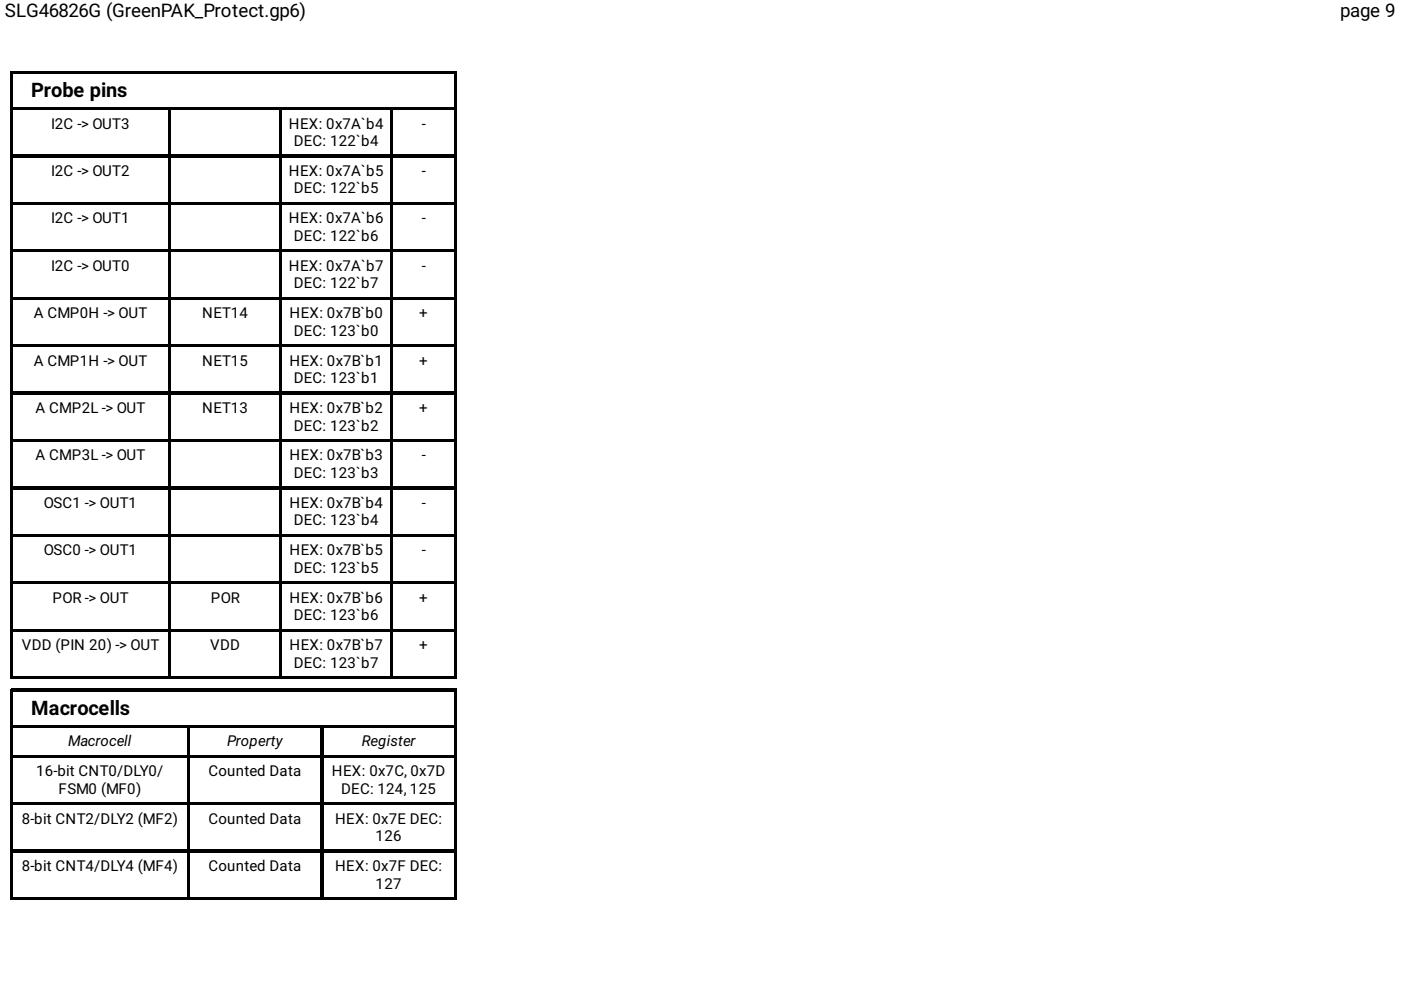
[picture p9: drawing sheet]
<svg xmlns="http://www.w3.org/2000/svg" width="297mm" height="210mm" viewBox="0 0 297 210" stroke-linecap="round" stroke-linejoin="round" font-family="sans-serif">
<defs><g id="words">
<g font-size="4.2">
<text x="6.6" y="20.6">Probe pins</text>
<text x="6.6" y="151.6">Macrocells</text>
</g>
<g font-size="4">
<text x="1.1" y="3.7">SLG46826G (GreenPAK_Protect.gp6)</text>
<text x="284.2" y="3.7">page 9</text>
</g>
<g font-size="3.2">
<text x="10.8" y="27.3">I2C -&gt; OUT3</text>
<text x="61.3" y="27.3">HEX: 0x7A`b4</text>
<text x="89.4" y="27.3">-</text>
<text x="62.3" y="31">DEC: 122`b4</text>
<text x="10.8" y="37.3">I2C -&gt; OUT2</text>
<text x="61.3" y="37.3">HEX: 0x7A`b5</text>
<text x="62.3" y="41">DEC: 122`b5</text>
<text x="89.4" y="37.3">-</text>
<text x="10.8" y="47.4">I2C -&gt; OUT1</text>
<text x="61.3" y="47.4">HEX: 0x7A`b6</text>
<text x="89.4" y="47.4">-</text>
<text x="62.3" y="51.1">DEC: 122`b6</text>
<text x="10.8" y="57.4">I2C -&gt; OUT0</text>
<text x="61.3" y="57.4">HEX: 0x7A`b7</text>
<text x="89.4" y="57.4">-</text>
<text x="62.3" y="61.1">DEC: 122`b7</text>
<text x="7.1" y="67.5">A CMP0H -&gt; OUT</text>
<text x="42.9" y="67.5">NET14</text>
<text x="61.4" y="67.5">HEX: 0x7B`b0</text>
<text x="62.3" y="71.2">DEC: 123`b0</text>
<text x="88.9" y="67.5">+</text>
<text x="7.1" y="77.5">A CMP1H -&gt; OUT</text>
<text x="42.9" y="77.5">NET15</text>
<text x="61.4" y="77.5">HEX: 0x7B`b1</text>
<text x="88.9" y="77.5">+</text>
<text x="62.3" y="81.2">DEC: 123`b1</text>
<text x="7.5" y="87.6">A CMP2L -&gt; OUT</text>
<text x="42.9" y="87.6">NET13</text>
<text x="61.4" y="87.6">HEX: 0x7B`b2</text>
<text x="88.9" y="87.6">+</text>
<text x="62.3" y="91.3">DEC: 123`b2</text>
<text x="7.5" y="97.6">A CMP3L -&gt; OUT</text>
<text x="61.4" y="97.6">HEX: 0x7B`b3</text>
<text x="62.3" y="101.3">DEC: 123`b3</text>
<text x="89.4" y="97.6">-</text>
<text x="9.3" y="107.7">OSC1 -&gt; OUT1</text>
<text x="61.4" y="107.7">HEX: 0x7B`b4</text>
<text x="89.4" y="107.7">-</text>
<text x="62.3" y="111.4">DEC: 123`b4</text>
<text x="9.3" y="117.7">OSC0 -&gt; OUT1</text>
<text x="61.4" y="117.7">HEX: 0x7B`b5</text>
<text x="89.4" y="117.7">-</text>
<text x="62.3" y="121.4">DEC: 123`b5</text>
<text x="11.1" y="127.8">POR -&gt; OUT</text>
<text x="44.7" y="127.8">POR</text>
<text x="61.4" y="127.8">HEX: 0x7B`b6</text>
<text x="62.3" y="131.5">DEC: 123`b6</text>
<text x="88.9" y="127.8">+</text>
<text x="4.6" y="137.8">VDD (PIN 20) -&gt; OUT</text>
<text x="44.6" y="137.8">VDD</text>
<text x="61.4" y="137.8">HEX: 0x7B`b7</text>
<text x="88.9" y="137.8">+</text>
<text x="62.3" y="141.6">DEC: 123`b7</text>
<text x="14.4" y="158.2">Macrocell</text>
<text x="48.2" y="158.2">Property</text>
<text x="76.7" y="158.2">Register</text>
<text x="7.7" y="164.6">16-bit CNT0/DLY0/</text>
<text x="44.2" y="164.6">Counted Data</text>
<text x="70.4" y="164.6">HEX: 0x7C, 0x7D</text>
<text x="12.4" y="168.3">FSM0 (MF0)</text>
<text x="72.4" y="168.3">DEC: 124, 125</text>
<text x="4.6" y="174.6">8-bit CNT2/DLY2 (MF2)</text>
<text x="44.2" y="174.6">Counted Data</text>
<text x="71" y="174.6">HEX: 0x7E DEC:</text>
<text x="79.6" y="178.3">126</text>
<text x="4.6" y="184.7">8-bit CNT4/DLY4 (MF4)</text>
<text x="44.2" y="184.7">Counted Data</text>
<text x="71" y="184.7">HEX: 0x7F DEC:</text>
<text x="79.6" y="188.4">127</text>
</g>
</g></defs>
<g fill="none" stroke="#000" stroke-width=".26">
<path d="M2.2 15.1v128.8M2.4 15.2h94.4M2.5 15.3v128.4M2.6 15.5h94M96.4 15.6v7.2M96.7 15.3v128.4M2.6 22.9h94M2.6 23.2h33.4M2.6 32.9h33.4M2.6 33.2h33.4M35.9 23.3v9.5M35.9 33.3v9.6"/>
<path d="M36.1 23v120.7M36.2 23.2h23.3M36.2 32.9h23.3M36.2 33.2h23.3M59.4 23.3v9.5M59.4 33.3v9.6M59.7 23v120.7M59.8 23.2h23.3M59.8 32.9h23.3M59.8 33.2h23.3M82.9 23.3v9.5M82.9 33.3v9.6"/>
<path d="M83.2 23v120.7M83.3 23.2h13.3M83.3 32.9h13.3M83.3 33.2h13.3M96.4 23.3v9.5M96.4 33.3v9.6M2.6 43h33.4M2.6 43.3h33.4M2.6 53h33.4M2.6 53.3h33.4M35.9 43.4v9.5M35.9 53.4v9.6"/>
<path d="M36.2 43h23.3M36.2 43.3h23.3M36.2 53h23.3M36.2 53.3h23.3M59.4 43.4v9.5M59.4 53.4v9.6M59.8 43h23.3M59.8 43.3h23.3M59.8 53h23.3M59.8 53.3h23.3M82.9 43.4v9.5M82.9 53.4v9.6"/>
<path d="M83.3 43h13.3M83.3 43.3h13.3M83.3 53h13.3M83.3 53.3h13.3M96.4 43.4v9.5M96.4 53.4v9.6M2.6 63.1h33.4M2.6 63.4h33.4M2.6 73.2h33.4M2.6 73.4h33.4M35.9 63.5v9.5M35.9 73.6v9.5"/>
<path d="M36.2 63.1h23.3M36.2 63.4h23.3M36.2 73.2h23.3M36.2 73.4h23.3M59.4 63.5v9.5M59.4 73.6v9.5M59.8 63.1h23.3M59.8 63.4h23.3M59.8 73.2h23.3M59.8 73.4h23.3M82.9 63.5v9.5M82.9 73.6v9.5"/>
<path d="M83.3 63.1h13.3M83.3 63.4h13.3M83.3 73.2h13.3M83.3 73.4h13.3M96.4 63.5v9.5M96.4 73.6v9.5M2.6 83.2h33.4M2.6 83.5h33.4M2.6 93.3h33.4M2.6 93.5h33.4M35.9 83.6v9.5M35.9 93.7v9.5"/>
<path d="M36.2 83.2h23.3M36.2 83.5h23.3M36.2 93.3h23.3M36.2 93.5h23.3M59.4 83.6v9.5M59.4 93.7v9.5M59.8 83.2h23.3M59.8 83.5h23.3M59.8 93.3h23.3M59.8 93.5h23.3M82.9 83.6v9.5M82.9 93.7v9.5"/>
<path d="M83.3 83.2h13.3M83.3 83.5h13.3M83.3 93.3h13.3M83.3 93.5h13.3M96.4 83.6v9.5M96.4 93.7v9.5M2.6 103.3h33.4M2.6 103.6h33.4M2.6 113.4h33.4M2.6 113.6h33.4M35.9 103.7v9.5M35.9 113.8v9.5"/>
<path d="M36.2 103.3h23.3M36.2 103.6h23.3M36.2 113.4h23.3M36.2 113.6h23.3M59.4 103.7v9.5M59.4 113.8v9.5M59.8 103.3h23.3M59.8 103.6h23.3M59.8 113.4h23.3M59.8 113.6h23.3M82.9 103.7v9.5M82.9 113.8v9.5"/>
<path d="M83.3 103.3h13.3M83.3 103.6h13.3M83.3 113.4h13.3M83.3 113.6h13.3M96.4 103.7v9.5M96.4 113.8v9.5M2.6 123.4h33.4M2.6 123.7h33.4M2.6 133.5h33.4M2.6 133.7h33.4M35.9 123.8v9.6M35.9 133.9v9.5"/>
<path d="M36.2 123.4h23.3M36.2 123.7h23.3M36.2 133.5h23.3M36.2 133.7h23.3M59.4 123.8v9.6M59.4 133.9v9.5M59.8 123.4h23.3M59.8 123.7h23.3M59.8 133.5h23.3M59.8 133.7h23.3M82.9 123.8v9.6M82.9 133.9v9.5"/>
<path d="M83.3 123.4h13.3M83.3 123.7h13.3M83.3 133.5h13.3M83.3 133.7h13.3M96.4 123.8v9.6M96.4 133.9v9.5M2.2 146v44.8M2.4 143.8h94.4M2.4 146.2h94.4M2.5 146.3v44.2M2.6 143.5h33.4M2.6 146.4h94"/>
<path d="M2.6 153.9h94M2.6 154.1h37.4M36.2 143.5h23.3M39.8 154.3v5.8M40.1 154v36.5M40.2 154.1h28.1M59.8 143.5h23.3M68.1 154.3v5.8M68.4 154v36.5M68.5 154.1h28.1M83.3 143.5h13.3M96.4 146.6v7.1"/>
<path d="M96.4 154.3v5.8M96.7 146.3v44.2M2.6 160.2h37.4M2.6 160.5h37.4M2.6 170.3h37.4M2.6 170.5h37.4M39.8 160.6v9.5M39.8 170.7v9.5M40.2 160.2h28.1M40.2 160.5h28.1M40.2 170.3h28.1M40.2 170.5h28.1"/>
<path d="M68.1 160.6v9.5M68.1 170.7v9.5M68.5 160.2h28.1M68.5 160.5h28.1M68.5 170.3h28.1M68.5 170.5h28.1M96.4 160.6v9.5M96.4 170.7v9.5M2.4 190.6h94.4M2.6 180.3h37.4M2.6 180.6h37.4M2.6 190.4h37.4"/>
<path d="M39.8 180.7v9.5M40.2 180.3h28.1M40.2 180.6h28.1M40.2 190.4h28.1M68.1 180.7v9.5M68.5 180.3h28.1M68.5 180.6h28.1M68.5 190.4h28.1M96.4 180.7v9.5"/>
</g>
<use href="#words"/>
</svg>
